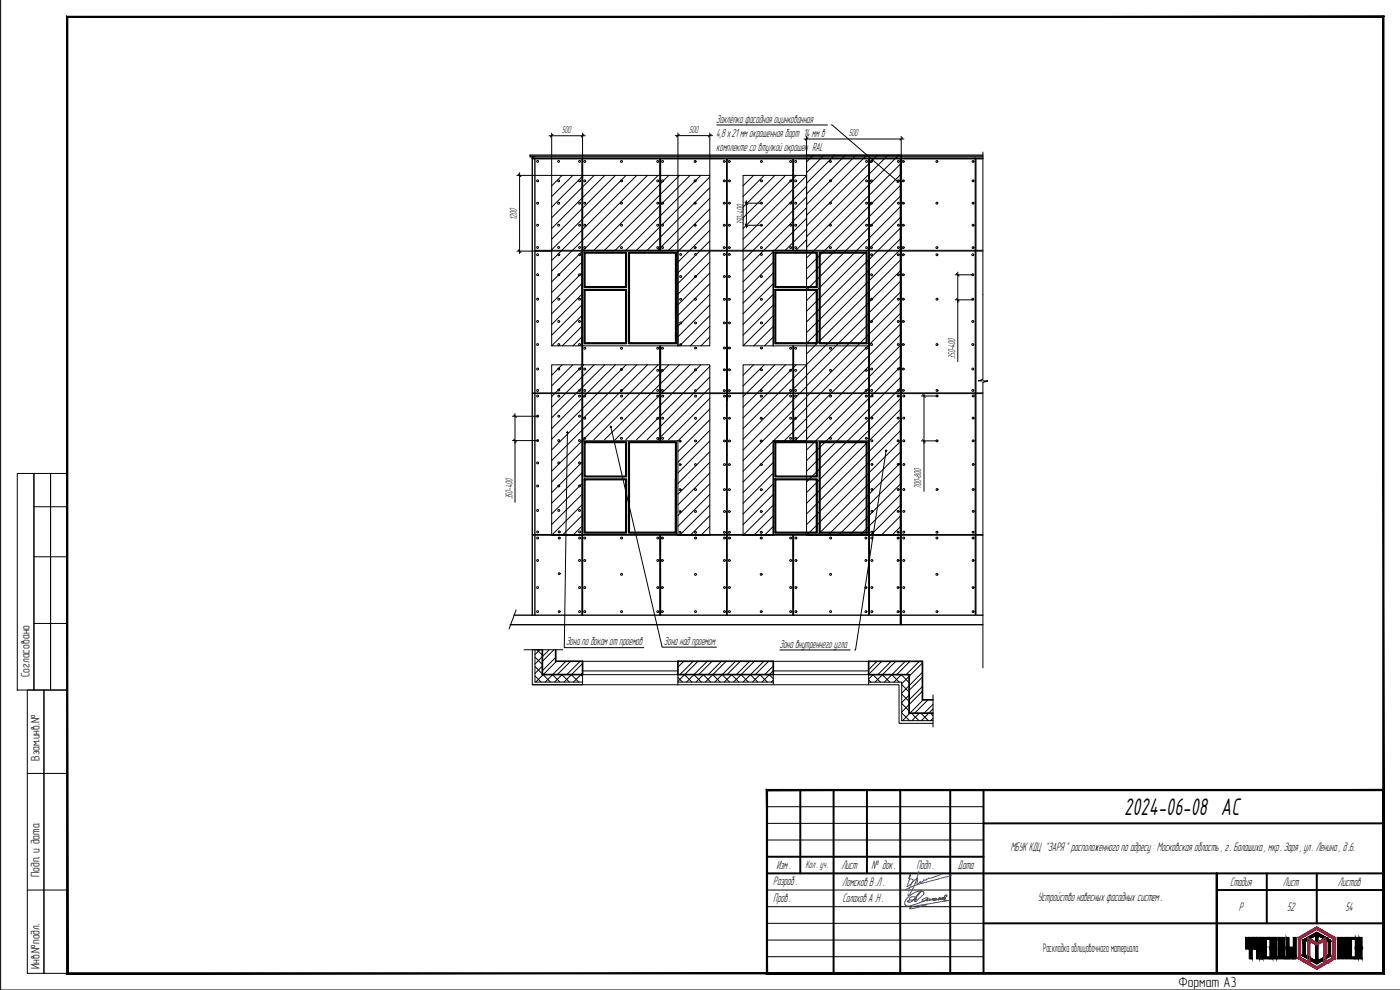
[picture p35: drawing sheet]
<svg xmlns="http://www.w3.org/2000/svg" width="420mm" height="297mm" viewBox="0 0 420 297" stroke-linecap="round" stroke-linejoin="round" font-family="sans-serif">
<defs><g id="words">
<text font-size="7.9" x="337.4" y="244.5">2024-06-08 АС</text>
<text font-size="4.4" x="353.7" y="296">Формат А3</text>
<g font-size="3.8">
<text x="303.2" y="255.4">МБУК КДЦ &quot;ЗАРЯ &quot; расположенного по адресу : Московская область , г. Балашиха , мкр. Заря , ул. Ленина , д .6.</text>
<text x="233" y="260.8">Изм .</text>
<text x="252.5" y="260.8">Лист</text>
<text x="261.5" y="260.8">№ док .</text>
<text x="275.1" y="260.8">Подп .</text>
<text x="287.5" y="260.7">Дата</text>
<text x="232.1" y="265.6">Разраб .</text>
<text x="252.8" y="265.7">Ломсков В .Л .</text>
<text x="369.1" y="265.8">Стадия</text>
<text x="385" y="265.8">Лист</text>
<text x="401.5" y="265.8">Листов</text>
<text x="232.1" y="270.6">Пров .</text>
<text x="252.8" y="270.7">Салахов А .Н .</text>
<text x="311.5" y="270.3">Устройство навесных фасадных систем .</text>
<text x="371.8" y="273.3">Р</text>
<text x="386.3" y="273.3">52</text>
<text x="403.8" y="273.3">54</text>
</g>
<g font-size="3.7">
<text x="8.9" y="203.2" transform="rotate(-90 8.9 203.2)">Согласовано</text>
<text x="11.9" y="228.2" transform="rotate(-90 11.9 228.2)">Взам.инв.№</text>
<text x="11.9" y="263.2" transform="rotate(-90 11.9 263.2)">Подп. и дата</text>
<text x="313.1" y="285.8">Раскладка облицовочного материала</text>
<text x="11.9" y="290.7" transform="rotate(-90 11.9 290.7)">Инв.№подл.</text>
</g>
<g font-size="3.6">
<text x="215" y="36.8">Заклёпка фасадная оцинкованная</text>
<text x="215" y="41">4,8 х21 мм окрашенная борт 14</text>
<text x="243.6" y="41">мм в</text>
<text x="215" y="45.2">комплекте со втулкой окрашен</text>
<text x="243.7" y="45.2">RAL</text>
<text x="169.9" y="193.6">Зона по бокам от проемов</text>
<text x="199.2" y="193.4">Зона над проемом</text>
<text x="233.9" y="194.3">Зона внутреннего угла</text>
</g>
<text font-size="3.3" x="241.7" y="260.3">Кол . уч.</text>
<g font-size="3">
<text x="168.6" y="39.9">500</text>
<text x="206.8" y="39.9">500</text>
<text x="254.7" y="40.9">500</text>
<text x="155.1" y="65.9" transform="rotate(-90 155.1 65.9)">1200</text>
<text x="223.2" y="67.5" transform="rotate(-90 223.2 67.5)">350-400</text>
<text x="286.6" y="107.6" transform="rotate(-90 286.6 107.6)">350-400</text>
<text x="153.8" y="149.8" transform="rotate(-90 153.8 149.8)">350-400</text>
<text x="276.5" y="146.8" transform="rotate(-90 276.5 146.8)">700-800</text>
</g>
</g></defs>
<path d="M295 45.6v68.2l-1.4 .5h2.9l-1.5 .5v85.6M154.9 183l-2.1 5.7" fill="none" stroke="#000" stroke-width=".3"/>
<!-- layer: 0 -->
<g fill="none" stroke="#000" stroke-width=".4">
<path d="M159.7 47.6h135.3zM160.5 47.1h-.8v137.5M160.5 47.6v137M174.8 47.6v137M198.2 47.6v27.5M238.1 47.6v27.5M260.9 47.6v136.8M270.5 46.6v140.8M292.9 47.6v136.8M295 46.6h-135.9v.5h135.9M175.3 75.7h12.7v10.5h-12.7zM175.6 75.9h12.2v10.1h-12.2z"/>
<path d="M188.7 75.7h14.3v27.4h-14.3zM188.9 75.9h13.8v27h-13.8zM203.5 75.4v28.4M232.1 75.4v28.4M232.6 75.7h12.7v10.5h-12.7zM232.8 75.9h12.2v10.1h-12.2zM245.9 75.7h14.3v27.4h-14.3zM246.1 75.9h13.9v27h-13.9zM260.7 75.2v28.6M175.3 86.9h12.7v16.2h-12.7zM175.6 87.1h12.2v15.8h-12.2zM232.6 86.9h12.7v16.2h-12.7z"/>
<path d="M232.8 87.1h12.2v15.8h-12.2zM198.2 103.8v28.5M238.1 103.8v28.5M175.3 132.6h12.7v10.5h-12.7zM175.6 132.8h12.2v10.1h-12.2zM232.1 132.3v28.3M232.6 132.6h12.7v10.5h-12.7zM232.8 132.8h12.2v10.1h-12.2zM245.9 132.6h14.3v27.3h-14.3zM246.1 132.8h13.9v26.9h-13.9zM260.7 132.3v28.3M175.3 143.7h12.7v16.2h-12.7z"/>
<path d="M175.6 143.9h12.2v15.8h-12.2zM202.7 143.8v15.9h-13.8v-26.9h13.8v26.9M203 143.8v16.1h-14.3v-27.3h14.3v27.3M232.6 143.7h12.7v16.2h-12.7zM232.8 143.9h12.2v15.8h-12.2zM198.2 160.6v24M238.1 160.6v24M153.1 187.4h141.9M154.3 184.6h140.7"/>
</g>
<g fill="none" stroke="#000" stroke-width=".3">
<path d="M.2 .1v296.9h420M165.6 39.9v12.7h-10.5M174.8 39.9v7.7M203.5 39.9v35.5M213 39.9v12.7M215.1 37.5h33.2M249.5 37.5h.2l19.7 17M155.5 52.2l.8 .8M155.9 51.8v24.3M164.8 40.7h10.8M165.6 52.6h47.4v51.2h-9.5v-28.7h-28.9v28.7h-9zM166 40.3l-.8 .8"/>
<path d="M168.7 52.6l-3.1 3.2M171.9 52.6l-6.3 6.4M174.6 47.6v137M175.1 52.6l-9.5 9.6M175.2 40.3l-.8 .8M178.3 52.6l-12.7 12.7M181.5 52.6l-15.9 16M184.7 52.6l-19.1 19.2M187.9 52.6l-22.3 22.4M191.1 52.6l-25.5 25.6M194.3 52.6l-28.7 28.8M197.5 52.6l-22.5 22.5"/>
<path d="M198 47.6v27.5M200.7 52.6l-22.5 22.5M202.6 40.7h11.2M203.9 40.3l-.8 .8M203.9 52.6l-22.5 22.5M207.1 52.6l-22.5 22.5M210.3 52.6l-22.5 22.5M213 53.1l-22 22M213 56.3l-18.8 18.8M213 59.5l-15.6 15.6M213.4 40.3l-.8 .8M218 47.6v137"/>
<path d="M218.3 47.6v137M223 52.6h19.1v22.5h-10v28.7h-9.1zM226.1 52.6l-3.1 3.2M229.4 52.6l-6.4 6.4M232.6 52.6l-9.6 9.6M235.8 52.6l-12.8 12.7M237.9 47.6v27.5M239 52.6l-16 16M241.3 41.7h30M242.1 52.7l-19.1 19.1M242.1 55.9l-19.1 19.1M242.1 59.1l-19.1 19.1"/>
<path d="M242.1 40.9v119.7M242.1 46.6h28.4M242.5 41.3l-.8 .8M244.1 46.6l-2 2M247.3 46.6l-5.2 5.2M250.5 46.6l-8.4 8.4M253.7 46.6l-11.6 11.6M256.9 46.6l-14.8 14.8M260.1 46.6l-18 18M260.7 47.3v137.1M263.3 46.6l-21.2 21.2M266.5 46.6l-24.4 24.4"/>
<path d="M269.7 46.6l-27.6 27.6M270.5 49l-28.4 28.4M270.5 52.2l-28.4 28.4M270.5 55.4l-28.4 28.4M270.5 58.6l-28.4 28.4M270.5 40.9v11.7M270.9 41.3l-.8 .8M292.7 47.3v137.1M155.1 75.3h139.9M155.5 74.9l.8 .8M160.7 75.1h134.3M174.6 75.5l-9 9.1"/>
<path d="M174.6 78.7l-9 9.1M213 62.7l-12.4 12.4M213 65.9l-9.5 9.6M213 69.1l-9.5 9.6M213 72.3l-9.5 9.6M213 75.5l-9.5 9.6M213 78.7l-9.5 9.6M223.2 61h5.3M223.2 67.6h5.3M223.6 60.6l.8 .8M223.6 67.2l.8 .8M224 60.2v8.2"/>
<path d="M232.1 75.5l-9.1 9.1M232.1 78.7l-9.1 9.1M242.1 62.3l-19.1 19.1M242.1 65.5l-9.6 9.6M242.1 68.7l-6.4 6.4M242.1 71.9l-3.2 3.2M270.5 61.8l-28.4 28.4M270.5 65l-28.4 28.4M270.5 68.2l-28.4 28.4M270.5 71.4l-28.4 28.4M270.5 74.6l-28.4 28.4M270.5 77.8l-28.4 28.4"/>
<path d="M174.6 81.9l-9 9.1M174.6 85.1l-9 9.1M174.6 88.3l-9 9.1M174.6 91.5l-9 9.1M174.6 94.7l-9 9.1M174.6 97.9l-5.8 5.9M213 81.9l-9.5 9.6M213 85.1l-9.5 9.6M213 88.3l-9.5 9.6M213 91.5l-9.5 9.6M213 94.7l-9 9.1M213 97.9l-5.8 5.9"/>
<path d="M232.1 81.9l-9.1 9.1M232.1 85.1l-9.1 9.1M232.1 88.3l-9.1 9.1M232.1 91.5l-9.1 9.1M232.1 94.7l-9.1 9.1M232.1 97.9l-5.9 5.9M270.5 81l-28.4 28.4M270.5 84.2l-28.4 28.4M270.5 87.4l-28.4 28.4M270.5 90.6l-28.4 28.4M270.5 93.8l-28.4 28.4M270.5 97l-28.4 28.4"/>
<path d="M286.6 82.5h5.4M286.6 90h5.4M287 82l.8 .9M287 89.6l.8 .8M287.4 81.6v26.9M159.7 117.9h135.3M159.7 118.1h135.3M168.7 109.5l-3.1 3.1M171.9 109.5l-6.3 6.3M174.6 103.8h28.9M174.6 101.1l-2.6 2.7M175.1 109.5l-9.5 9.5"/>
<path d="M178.3 109.5l-12.7 12.7M181.5 109.5l-15.9 15.9M184.7 109.5l-19.1 19.1M187.9 109.5l-22.3 22.3M191.1 109.5l-25.5 25.5M194.3 109.5l-28.7 28.7M197.5 109.5l-22.5 22.4M198 103.8v28.5M200.7 109.5l-22.5 22.4M203.9 109.5l-22.5 22.4M207.1 109.5l-22.5 22.4M210.3 109.5l-22.5 22.4"/>
<path d="M213 101.1l-2.6 2.7M213 109.9l-22 22M213 113.1l-18.8 18.8M213 116.3l-15.6 15.6M213 119.5l-12.4 12.4M223 109.5h19.1v22.8h-10v28.3h-9.1zM226.1 109.5l-3.1 3.1M229.4 109.5l-6.4 6.3M232.1 103.8h28.6M232.1 101.1l-2.7 2.7M232.6 109.5l-9.6 9.5M235.8 109.5l-12.8 12.7"/>
<path d="M237.9 103.8v28.5M239 109.5l-16 15.9M242.1 109.5l-19.1 19.1M242.1 112.7l-19.1 19.1M242.1 116l-19.1 19M242.1 119.2l-19.1 19M270.5 100.2l-28.4 28.4M270.5 103.4l-28.4 28.4M270.5 106.6l-28.4 28.4M270.5 109.8l-28.4 28.4M270.5 113l-28.4 28.4M270.5 116.2l-28.4 28.4"/>
<path d="M270.5 119.4l-28.4 28.4M276.5 118.8h4.7M276.9 118.4l.8 .8M277.3 118v29.4M153.8 124.9h7.6M153.8 132.2h7.6M154.2 124.5l.8 .8M154.2 131.8l.8 .8M154.6 124.1v26.6M170.3 129.8l-.9 64.5h23.8M174.6 132.3l-9 9.1M174.6 135.5l-9 9.1"/>
<path d="M174.6 138.7l-9 9.1M183.3 128.1l15.4 66.1h16.3M213 122.7l-9.5 9.6h-28.7M213 125.9l-9.5 9.6M213 129.1l-9.5 9.6M213 132.3l-9.5 9.6M213 135.5l-9.5 9.6M213 138.7l-9.5 9.6M232.1 132.3h28.6M232.1 132.3l-9.1 9.1M232.1 135.6l-9.1 9M232.1 138.8l-9.1 9"/>
<path d="M242.1 122.4l-9.9 9.9M242.1 125.5l-6.7 6.8M242.1 128.7l-3.6 3.6M242.1 132l-.4 .3M265.9 135.2l-9.1 59.8h-.3M270.5 122.6l-28.4 28.4M270.5 125.8l-28.4 28.4M270.5 129l-28.4 28.4M270.5 132.2l-28.4 28.4M270.5 135.4l-25.2 25.2M270.5 138.6l-22 22M276.5 132.3h4.7"/>
<path d="M276.9 131.9l.8 .8M5.2 142.1h5v64.9h-5zM10.2 142.1h5v64.9h-5zM10.2 152h10M15.2 142.1h5v64.9h-5zM174.6 141.9l-9 9.1M174.6 145.1l-9 9.1M174.6 148.3l-9 9.1M174.6 151.5l-9 9.1M174.6 154.7l-5.8 5.9M174.6 157.9l-2.6 2.7M213 141.9l-9.5 9.6"/>
<path d="M213 145.1l-9.5 9.6M213 148.3l-9.5 9.6M213 151.5l-9 9.1M213 154.7l-5.8 5.9M213 157.9l-2.6 2.7M232.1 142l-9.1 9M232.1 145.1l-9.1 9.1M232.1 148.3l-9.1 9.1M232.1 151.6l-9.1 9M232.1 154.8l-5.9 5.8M232.1 158l-2.7 2.6M270.5 141.8l-18.8 18.8"/>
<path d="M270.5 145l-15.6 15.6M270.5 148.2l-12.4 12.4M270.5 151.4l-9.2 9.2M270.5 154.6l-6 6M270.5 157.8l-2.8 2.8M10.2 167.1h10M159.7 160.4h135.3M159.7 160.6h135.3M174.6 160.6h-9v-51.1h47.4v51.1h-9.5M198 160.6v24M237.9 160.6v24M10.2 187.1h10"/>
<path d="M234 195h21.1M8.2 207h5v85h-5zM13.2 207h7v85h-7zM8.2 232.1h12M8.2 267h12"/>
</g>
<path d="M203.5 132.3v28.3" fill="none" stroke="#000" stroke-width=".3"/>
<path d="M270.2 47.6v139.8" fill="none" stroke="#000" stroke-width=".4"/>
<g fill="none" stroke="#000" stroke-width=".3">
<path d="M157.3 195h11.6M160.5 200l2.3 2.2M160.5 197.2l2.3 2.2M161.2 195l1.6 1.6M162 195l-1.5 1.4M162.8 199.8l-2.3 2.3M164.8 195l-4.3 4.2M166.2 195l-3.4 3.4M166.8 197.2l-4 4M167 198.4l-6.2 6.2M169.9 198.4l-6.3 6.2M171.3 198.4l-4 4"/>
<path d="M174.1 198.4l-4 4M174.8 199.1l-5.5 5.5M203.8 198.4l-.3 .4M205.2 198.4l-1.7 1.8M208 198.4l-4 4M209.5 198.4l-6 6M212.3 198.4l-6.3 6.2M213.7 198.4l-4 4M216.5 198.4l-4 4M217.9 198.4l-4 4M220.8 198.4l-6.3 6.2M222.2 198.4l-4 4"/>
<path d="M225 198.4l-4 4M226.4 198.4l-6.2 6.2M229.3 198.4l-6.3 6.2M230.7 198.4l-4 4M232.1 199.8l-2.6 2.6M263.2 198.4l-2.5 2.5M264.6 198.4l-3.9 3.9M267.4 198.4l-4 4M268.8 198.4l-6.2 6.3M271.7 198.4l-6.3 6.3M273.1 198.4l-4 4M275.9 198.4l-4 4"/>
<path d="M276.8 198.9l-6.2 6.3M160.5 202.8l1.9 1.8M163 202.4l2.2 2.2M165.8 202.4l2.2 2.2M166.4 204.6l2.3-2.2 2.2 2.2M171.5 202.4l2.2 2.2M174.3 202.4l.5 .6M174.8 201.9l-2.7 2.7M203.5 203.3l1.3 1.3M205.4 202.4l2.2 2.2M208.2 202.4l2.3 2.2M211.1 202.4l2.2 2.2"/>
<path d="M211.1 202.4l-2.2 2.2M213.9 202.4l2.2 2.2M213.9 202.4l-2.2 2.2M216.7 202.4l2.2 2.2M219.5 202.4l2.3 2.2M219.6 202.4l-2.2 2.2M222.4 202.4l2.2 2.2M225.2 202.4l2.2 2.2M228 202.4l2.3 2.2M228.1 202.4l-2.3 2.2M230.9 202.4l1.2 1.2M232.1 201.3l-3.4 3.3"/>
<path d="M232.1 204.1l-.6 .5M260.7 203.8l1.3-1.4 2.2 2.3M260.7 203.9l.7 .8M264.8 202.4l2.2 2.3M267.6 202.4l2.3 2.3M268.3 204.7l2.2-2.3 2.3 2.4M270.6 213.9l2.3 2.3M270.6 211.1l2.2 2.2M270.6 208.2l2.2 2.3M270.6 205.4l2.2 2.2M272.8 208.6l-2.2 2.2M273.5 214l2.3 2.2"/>
<path d="M275.9 214l-2.2 2.2M276.4 214l2.2 2.2M276.8 201.7l-6.2 6.3M276.8 206l-4 4M276.8 203.1l-4 4M276.8 207.4l-6.2 6.2M277.1 210l-6.3 6.2M278.5 210l-4 4M279.2 214l.8 .8M280 211.3l-2.7 2.7M280 212.7l-3.5 3.5M280 215.5l-.7 .7"/>
</g>
<path d="M162.8 195v7.4h12v-4h-8v-3.4M203.5 198.4h28.6v4h-28.6zM280 210h-3.2v-11.6h-16.1v4h12.1v11.6h7.2" fill="none" stroke="#000" stroke-width=".51"/>
<g fill="none" stroke="#000" stroke-width=".3">
<path d="M160.5 195v9.6h14.3M162.8 195h-3.1v10.5h15.1v-3.1M174.8 198.4h28.7M232.1 198.4h28.6M159.7 205.5h110.1v11.5h10.2M174.8 201.3h28.7M175.1 202.4h28.4v3.1M203.5 204.6h28.6M232.1 202.4v3.1M232.1 201.3h28.6M232.3 202.4h28.4v3.1M260.7 204.7h9.9v11.5h9.4"/>
<path d="M280 208.5v9.7"/>
</g>
<g fill="none" stroke="#000" stroke-width=".3">
<circle cx="161.3" cy="54.2" r=".29"/>
<circle cx="161.3" cy="48.4" r=".29"/>
<circle cx="167.7" cy="48.4" r=".29"/>
<circle cx="167.7" cy="54.2" r=".29"/>
<circle cx="173.9" cy="48.4" r=".29"/>
<circle cx="173.9" cy="54.2" r=".29"/>
<circle cx="175.5" cy="54.3" r=".29"/>
<circle cx="175.5" cy="48.4" r=".29"/>
<circle cx="186.5" cy="54.3" r=".29"/>
<circle cx="186.5" cy="48.4" r=".29"/>
<circle cx="197.4" cy="48.4" r=".29"/>
<circle cx="197.4" cy="54.3" r=".29"/>
<circle cx="198.9" cy="54.3" r=".29"/>
<circle cx="198.9" cy="48.4" r=".29"/>
<circle cx="208.6" cy="54.3" r=".29"/>
<circle cx="208.6" cy="48.4" r=".29"/>
<circle cx="217.4" cy="54.3" r=".29"/>
<circle cx="217.4" cy="48.4" r=".29"/>
<circle cx="218.9" cy="48.4" r=".29"/>
<circle cx="218.9" cy="54.3" r=".29"/>
<circle cx="228.5" cy="48.4" r=".29"/>
<circle cx="228.5" cy="54.3" r=".29"/>
<circle cx="237.3" cy="48.4" r=".29"/>
<circle cx="237.3" cy="54.3" r=".29"/>
<circle cx="238.8" cy="48.4" r=".29"/>
<circle cx="238.8" cy="54.3" r=".29"/>
<circle cx="249.2" cy="54.3" r=".29"/>
<circle cx="249.2" cy="48.4" r=".29"/>
<circle cx="260.1" cy="54.3" r=".29"/>
<circle cx="260.1" cy="48.4" r=".29"/>
<circle cx="261.5" cy="54.3" r=".29"/>
<circle cx="261.5" cy="48.4" r=".29"/>
<circle cx="269.6" cy="48.4" r=".29"/>
<circle cx="269.6" cy="54.3" r=".29"/>
<circle cx="271.1" cy="48.4" r=".29"/>
<circle cx="271.1" cy="54.3" r=".29"/>
<circle cx="281.2" cy="48.4" r=".29"/>
<circle cx="292" cy="54.3" r=".29"/>
<circle cx="292" cy="48.4" r=".29"/>
<circle cx="161.3" cy="74.2" r=".29"/>
<circle cx="161.3" cy="67.6" r=".29"/>
<circle cx="161.3" cy="61" r=".29"/>
<circle cx="161.3" cy="76.4" r=".29"/>
<circle cx="167.7" cy="61" r=".29"/>
<circle cx="167.7" cy="74.2" r=".29"/>
<circle cx="167.7" cy="67.6" r=".29"/>
<circle cx="167.7" cy="76.4" r=".29"/>
<circle cx="173.9" cy="76.4" r=".29"/>
<circle cx="173.9" cy="74.2" r=".29"/>
<circle cx="173.9" cy="67.6" r=".29"/>
<circle cx="173.9" cy="61" r=".29"/>
<circle cx="175.5" cy="74.3" r=".29"/>
<circle cx="175.5" cy="67.6" r=".29"/>
<circle cx="175.5" cy="61" r=".29"/>
<circle cx="186.5" cy="67.6" r=".29"/>
<circle cx="186.5" cy="74.3" r=".29"/>
<circle cx="186.5" cy="61" r=".29"/>
<circle cx="197.4" cy="61" r=".29"/>
<circle cx="197.4" cy="67.6" r=".29"/>
<circle cx="197.4" cy="74.3" r=".29"/>
<circle cx="198.9" cy="67.6" r=".29"/>
<circle cx="198.9" cy="74.3" r=".29"/>
<circle cx="198.9" cy="61" r=".29"/>
<circle cx="204.3" cy="76.3" r=".29"/>
<circle cx="208.6" cy="67.6" r=".29"/>
<circle cx="208.6" cy="61" r=".29"/>
<circle cx="208.6" cy="74.3" r=".29"/>
<circle cx="208.7" cy="76.3" r=".29"/>
<circle cx="217.4" cy="74.3" r=".29"/>
<circle cx="217.4" cy="61" r=".29"/>
<circle cx="217.4" cy="67.6" r=".29"/>
<circle cx="217.4" cy="76.3" r=".29"/>
<circle cx="218.9" cy="61" r=".29"/>
<circle cx="218.9" cy="67.6" r=".29"/>
<circle cx="218.9" cy="74.3" r=".29"/>
<circle cx="218.9" cy="76.3" r=".29"/>
<circle cx="228.5" cy="61" r=".29"/>
<circle cx="228.5" cy="74.3" r=".29"/>
<circle cx="228.5" cy="67.6" r=".29"/>
<circle cx="228.5" cy="76.3" r=".29"/>
<circle cx="237.3" cy="61" r=".29"/>
<circle cx="237.3" cy="67.6" r=".29"/>
<circle cx="237.3" cy="74.3" r=".29"/>
<circle cx="238.8" cy="67.6" r=".29"/>
<circle cx="238.8" cy="61" r=".29"/>
<circle cx="238.8" cy="74.3" r=".29"/>
<circle cx="249.2" cy="61" r=".29"/>
<circle cx="249.2" cy="74.3" r=".29"/>
<circle cx="249.2" cy="67.6" r=".29"/>
<circle cx="260.1" cy="74.3" r=".29"/>
<circle cx="260.1" cy="61" r=".29"/>
<circle cx="260.1" cy="67.6" r=".29"/>
<circle cx="261.5" cy="74.3" r=".29"/>
<circle cx="261.5" cy="61" r=".29"/>
<circle cx="261.5" cy="67.6" r=".29"/>
<circle cx="261.6" cy="76.4" r=".29"/>
<circle cx="269.6" cy="76.4" r=".29"/>
<circle cx="269.6" cy="61" r=".29"/>
<circle cx="269.6" cy="67.6" r=".29"/>
<circle cx="269.6" cy="74.3" r=".29"/>
<circle cx="271.1" cy="67.6" r=".29"/>
<circle cx="271.1" cy="76.4" r=".29"/>
<circle cx="271.1" cy="74.3" r=".29"/>
<circle cx="271.1" cy="61" r=".29"/>
<circle cx="281.2" cy="61" r=".29"/>
<circle cx="281.2" cy="74.3" r=".29"/>
<circle cx="281.2" cy="76.4" r=".29"/>
<circle cx="291.9" cy="76.4" r=".29"/>
<circle cx="292" cy="61" r=".29"/>
<circle cx="292" cy="74.3" r=".29"/>
<circle cx="292" cy="67.6" r=".29"/>
<circle cx="161.3" cy="96.5" r=".29"/>
<circle cx="161.3" cy="89.8" r=".29"/>
<circle cx="161.3" cy="82.4" r=".29"/>
<circle cx="167.7" cy="89.8" r=".29"/>
<circle cx="167.7" cy="82.4" r=".29"/>
<circle cx="167.7" cy="96.5" r=".29"/>
<circle cx="173.9" cy="96.5" r=".29"/>
<circle cx="173.9" cy="89.8" r=".29"/>
<circle cx="173.9" cy="82.4" r=".29"/>
<circle cx="204.3" cy="83" r=".29"/>
<circle cx="204.3" cy="89.8" r=".29"/>
<circle cx="204.3" cy="96.9" r=".29"/>
<circle cx="208.7" cy="83" r=".29"/>
<circle cx="208.7" cy="89.8" r=".29"/>
<circle cx="208.7" cy="96.9" r=".29"/>
<circle cx="217.4" cy="96.9" r=".29"/>
<circle cx="217.4" cy="83" r=".29"/>
<circle cx="217.4" cy="89.8" r=".29"/>
<circle cx="218.9" cy="89.8" r=".29"/>
<circle cx="218.9" cy="83" r=".29"/>
<circle cx="218.9" cy="96.9" r=".29"/>
<circle cx="228.5" cy="83" r=".29"/>
<circle cx="228.5" cy="89.8" r=".29"/>
<circle cx="228.5" cy="96.9" r=".29"/>
<circle cx="261.6" cy="96.5" r=".29"/>
<circle cx="261.6" cy="89.8" r=".29"/>
<circle cx="261.6" cy="82.4" r=".29"/>
<circle cx="269.6" cy="96.5" r=".29"/>
<circle cx="269.6" cy="82.4" r=".29"/>
<circle cx="269.6" cy="89.8" r=".29"/>
<circle cx="271.1" cy="96.5" r=".29"/>
<circle cx="271.1" cy="82.4" r=".29"/>
<circle cx="271.1" cy="89.8" r=".29"/>
<circle cx="281.2" cy="89.8" r=".29"/>
<circle cx="291.9" cy="96.5" r=".29"/>
<circle cx="291.9" cy="82.4" r=".29"/>
<circle cx="291.9" cy="89.8" r=".29"/>
<circle cx="161.3" cy="118.8" r=".29"/>
<circle cx="161.3" cy="117.2" r=".29"/>
<circle cx="161.3" cy="110.7" r=".29"/>
<circle cx="161.3" cy="103.4" r=".29"/>
<circle cx="167.7" cy="110.7" r=".29"/>
<circle cx="167.7" cy="103.4" r=".29"/>
<circle cx="167.7" cy="118.8" r=".29"/>
<circle cx="167.7" cy="117" r=".29"/>
<circle cx="173.9" cy="110.7" r=".29"/>
<circle cx="173.9" cy="103.4" r=".29"/>
<circle cx="173.9" cy="118.8" r=".29"/>
<circle cx="173.9" cy="117.2" r=".29"/>
<circle cx="175.5" cy="118.8" r=".29"/>
<circle cx="175.5" cy="104.5" r=".29"/>
<circle cx="175.5" cy="117.2" r=".29"/>
<circle cx="175.5" cy="110.7" r=".29"/>
<circle cx="186.5" cy="117.2" r=".29"/>
<circle cx="186.5" cy="110.8" r=".29"/>
<circle cx="186.5" cy="118.8" r=".29"/>
<circle cx="186.5" cy="104.5" r=".29"/>
<circle cx="197.4" cy="118.8" r=".29"/>
<circle cx="197.4" cy="104.5" r=".29"/>
<circle cx="197.4" cy="111.1" r=".29"/>
<circle cx="197.4" cy="117.2" r=".29"/>
<circle cx="198.8" cy="111.1" r=".29"/>
<circle cx="198.8" cy="117.2" r=".29"/>
<circle cx="198.8" cy="104.5" r=".29"/>
<circle cx="198.9" cy="118.8" r=".29"/>
<circle cx="204.3" cy="103.4" r=".29"/>
<circle cx="208.7" cy="117.2" r=".29"/>
<circle cx="208.7" cy="118.8" r=".29"/>
<circle cx="208.7" cy="111" r=".29"/>
<circle cx="208.7" cy="104.4" r=".29"/>
<circle cx="217.4" cy="117.2" r=".29"/>
<circle cx="217.4" cy="104.4" r=".29"/>
<circle cx="217.4" cy="111" r=".29"/>
<circle cx="217.4" cy="118.8" r=".29"/>
<circle cx="218.9" cy="117.2" r=".29"/>
<circle cx="218.9" cy="104.4" r=".29"/>
<circle cx="218.9" cy="111" r=".29"/>
<circle cx="218.9" cy="118.8" r=".29"/>
<circle cx="228.5" cy="118.8" r=".29"/>
<circle cx="228.5" cy="117.2" r=".29"/>
<circle cx="228.5" cy="104.4" r=".29"/>
<circle cx="228.5" cy="111" r=".29"/>
<circle cx="237.3" cy="111.1" r=".29"/>
<circle cx="237.3" cy="117.2" r=".29"/>
<circle cx="237.3" cy="118.8" r=".29"/>
<circle cx="237.3" cy="104.5" r=".29"/>
<circle cx="238.8" cy="111.1" r=".29"/>
<circle cx="238.8" cy="118.8" r=".29"/>
<circle cx="238.8" cy="104.5" r=".29"/>
<circle cx="238.8" cy="117.2" r=".29"/>
<circle cx="249.2" cy="111.1" r=".29"/>
<circle cx="249.2" cy="117.2" r=".29"/>
<circle cx="249.2" cy="118.8" r=".29"/>
<circle cx="249.2" cy="104.5" r=".29"/>
<circle cx="260" cy="111.1" r=".29"/>
<circle cx="260" cy="117.2" r=".29"/>
<circle cx="260" cy="118.8" r=".29"/>
<circle cx="260" cy="104.5" r=".29"/>
<circle cx="261.6" cy="110.7" r=".29"/>
<circle cx="261.6" cy="103.4" r=".29"/>
<circle cx="261.6" cy="117.2" r=".29"/>
<circle cx="261.7" cy="118.8" r=".29"/>
<circle cx="269.5" cy="118.8" r=".29"/>
<circle cx="269.6" cy="110.7" r=".29"/>
<circle cx="269.6" cy="103.4" r=".29"/>
<circle cx="269.6" cy="117.2" r=".29"/>
<circle cx="271.1" cy="103.4" r=".29"/>
<circle cx="271.1" cy="110.7" r=".29"/>
<circle cx="271.1" cy="117.2" r=".29"/>
<circle cx="271.2" cy="118.8" r=".29"/>
<circle cx="281.2" cy="103.4" r=".29"/>
<circle cx="281.2" cy="117.2" r=".29"/>
<circle cx="281.2" cy="118.8" r=".29"/>
<circle cx="291.9" cy="110.7" r=".29"/>
<circle cx="291.9" cy="103.4" r=".29"/>
<circle cx="292" cy="117.2" r=".29"/>
<circle cx="292.1" cy="118.8" r=".29"/>
<circle cx="161.3" cy="132.2" r=".29"/>
<circle cx="161.3" cy="138.9" r=".29"/>
<circle cx="161.3" cy="124.9" r=".29"/>
<circle cx="167.7" cy="132.2" r=".29"/>
<circle cx="167.7" cy="124.9" r=".29"/>
<circle cx="167.7" cy="138.9" r=".29"/>
<circle cx="173.9" cy="138.9" r=".29"/>
<circle cx="173.9" cy="132.2" r=".29"/>
<circle cx="173.9" cy="124.9" r=".29"/>
<circle cx="175.5" cy="131.5" r=".29"/>
<circle cx="175.5" cy="125.5" r=".29"/>
<circle cx="186.5" cy="131.5" r=".29"/>
<circle cx="186.5" cy="125.5" r=".29"/>
<circle cx="197.4" cy="131.5" r=".29"/>
<circle cx="197.4" cy="125.5" r=".29"/>
<circle cx="198.9" cy="131.5" r=".29"/>
<circle cx="198.9" cy="125.5" r=".29"/>
<circle cx="204.1" cy="132.4" r=".29"/>
<circle cx="204.1" cy="139.4" r=".29"/>
<circle cx="208.7" cy="132.3" r=".29"/>
<circle cx="208.7" cy="125.5" r=".29"/>
<circle cx="208.7" cy="139.4" r=".29"/>
<circle cx="217.4" cy="132.3" r=".29"/>
<circle cx="217.4" cy="125.5" r=".29"/>
<circle cx="217.4" cy="139.4" r=".29"/>
<circle cx="218.9" cy="139.4" r=".29"/>
<circle cx="218.9" cy="125.5" r=".29"/>
<circle cx="218.9" cy="132.3" r=".29"/>
<circle cx="228.4" cy="125.5" r=".29"/>
<circle cx="228.4" cy="132.3" r=".29"/>
<circle cx="228.5" cy="139.4" r=".29"/>
<circle cx="237.3" cy="125.5" r=".29"/>
<circle cx="237.3" cy="131.5" r=".29"/>
<circle cx="238.8" cy="131.5" r=".29"/>
<circle cx="238.8" cy="125.5" r=".29"/>
<circle cx="249.2" cy="125.5" r=".29"/>
<circle cx="249.2" cy="131.5" r=".29"/>
<circle cx="260" cy="125.5" r=".29"/>
<circle cx="260" cy="131.5" r=".29"/>
<circle cx="261.7" cy="132.3" r=".29"/>
<circle cx="261.7" cy="125.5" r=".29"/>
<circle cx="261.7" cy="139.4" r=".29"/>
<circle cx="269.5" cy="125.5" r=".29"/>
<circle cx="269.5" cy="132.3" r=".29"/>
<circle cx="269.5" cy="139.4" r=".29"/>
<circle cx="271.2" cy="132.3" r=".29"/>
<circle cx="271.2" cy="125.5" r=".29"/>
<circle cx="271.2" cy="139.4" r=".29"/>
<circle cx="281.2" cy="132.3" r=".29"/>
<circle cx="292" cy="132.3" r=".29"/>
<circle cx="292" cy="125.5" r=".29"/>
<circle cx="292.1" cy="139.4" r=".29"/>
<circle cx="161.3" cy="159.6" r=".29"/>
<circle cx="161.3" cy="145.8" r=".29"/>
<circle cx="161.3" cy="153.2" r=".29"/>
<circle cx="167.7" cy="153.2" r=".29"/>
<circle cx="167.7" cy="145.8" r=".29"/>
<circle cx="167.8" cy="159.6" r=".29"/>
<circle cx="173.9" cy="153.2" r=".29"/>
<circle cx="173.9" cy="145.8" r=".29"/>
<circle cx="173.9" cy="159.6" r=".29"/>
<circle cx="204.1" cy="159.7" r=".29"/>
<circle cx="204.1" cy="146.9" r=".29"/>
<circle cx="204.1" cy="153.5" r=".29"/>
<circle cx="208.7" cy="159.7" r=".29"/>
<circle cx="208.7" cy="146.9" r=".29"/>
<circle cx="208.7" cy="153.5" r=".29"/>
<circle cx="217.4" cy="159.7" r=".29"/>
<circle cx="217.4" cy="153.5" r=".29"/>
<circle cx="217.4" cy="146.9" r=".29"/>
<circle cx="218.9" cy="159.7" r=".29"/>
<circle cx="218.9" cy="146.9" r=".29"/>
<circle cx="218.9" cy="153.5" r=".29"/>
<circle cx="228.4" cy="159.7" r=".29"/>
<circle cx="228.5" cy="146.9" r=".29"/>
<circle cx="228.5" cy="153.5" r=".29"/>
<circle cx="261.7" cy="159.7" r=".29"/>
<circle cx="261.7" cy="146.9" r=".29"/>
<circle cx="261.7" cy="153.4" r=".29"/>
<circle cx="269.5" cy="159.7" r=".29"/>
<circle cx="269.5" cy="146.9" r=".29"/>
<circle cx="269.5" cy="153.4" r=".29"/>
<circle cx="271.2" cy="159.7" r=".29"/>
<circle cx="271.2" cy="153.4" r=".29"/>
<circle cx="271.2" cy="146.9" r=".29"/>
<circle cx="281.2" cy="159.7" r=".29"/>
<circle cx="281.2" cy="146.9" r=".29"/>
<circle cx="292" cy="159.7" r=".29"/>
<circle cx="292.1" cy="146.9" r=".29"/>
<circle cx="292.1" cy="153.4" r=".29"/>
<circle cx="161.3" cy="161.4" r=".29"/>
<circle cx="161.3" cy="176.3" r=".29"/>
<circle cx="161.3" cy="168.2" r=".29"/>
<circle cx="167.8" cy="172.1" r=".29"/>
<circle cx="167.8" cy="161.4" r=".29"/>
<circle cx="173.9" cy="168.2" r=".29"/>
<circle cx="173.9" cy="161.4" r=".29"/>
<circle cx="173.9" cy="176.3" r=".29"/>
<circle cx="175.5" cy="168.2" r=".29"/>
<circle cx="175.5" cy="161.4" r=".29"/>
<circle cx="175.5" cy="176.3" r=".29"/>
<circle cx="186.5" cy="172.3" r=".29"/>
<circle cx="186.5" cy="161.4" r=".29"/>
<circle cx="197.4" cy="161.4" r=".29"/>
<circle cx="197.4" cy="176.3" r=".29"/>
<circle cx="197.4" cy="168.2" r=".29"/>
<circle cx="198.8" cy="168.2" r=".29"/>
<circle cx="198.8" cy="161.4" r=".29"/>
<circle cx="198.8" cy="176.3" r=".29"/>
<circle cx="208.7" cy="172.3" r=".29"/>
<circle cx="208.7" cy="161.4" r=".29"/>
<circle cx="217.4" cy="176.3" r=".29"/>
<circle cx="217.4" cy="161.4" r=".29"/>
<circle cx="217.4" cy="168.2" r=".29"/>
<circle cx="218.9" cy="176.3" r=".29"/>
<circle cx="218.9" cy="161.4" r=".29"/>
<circle cx="218.9" cy="168.2" r=".29"/>
<circle cx="228.4" cy="161.4" r=".29"/>
<circle cx="228.4" cy="172.3" r=".29"/>
<circle cx="237.3" cy="168.2" r=".29"/>
<circle cx="237.3" cy="161.4" r=".29"/>
<circle cx="237.3" cy="176.3" r=".29"/>
<circle cx="238.9" cy="161.4" r=".29"/>
<circle cx="238.9" cy="176.3" r=".29"/>
<circle cx="238.9" cy="168.2" r=".29"/>
<circle cx="249.3" cy="172.3" r=".29"/>
<circle cx="249.3" cy="161.4" r=".29"/>
<circle cx="259.9" cy="161.4" r=".29"/>
<circle cx="259.9" cy="176.3" r=".29"/>
<circle cx="259.9" cy="168.2" r=".29"/>
<circle cx="261.7" cy="168.2" r=".29"/>
<circle cx="261.7" cy="161.4" r=".29"/>
<circle cx="261.7" cy="176.3" r=".29"/>
<circle cx="269.5" cy="168.2" r=".29"/>
<circle cx="269.5" cy="161.4" r=".29"/>
<circle cx="269.5" cy="176.3" r=".29"/>
<circle cx="271.2" cy="161.4" r=".29"/>
<circle cx="271.2" cy="176.3" r=".29"/>
<circle cx="271.2" cy="168.2" r=".29"/>
<circle cx="281.2" cy="161.4" r=".29"/>
<circle cx="281.2" cy="172.3" r=".29"/>
<circle cx="292" cy="168.2" r=".29"/>
<circle cx="292" cy="161.4" r=".29"/>
<circle cx="292" cy="176.3" r=".29"/>
<circle cx="161.3" cy="183.5" r=".29"/>
<circle cx="167.8" cy="183.5" r=".29"/>
<circle cx="173.9" cy="183.5" r=".29"/>
<circle cx="175.5" cy="183.5" r=".29"/>
<circle cx="186.5" cy="183.5" r=".29"/>
<circle cx="197.4" cy="183.5" r=".29"/>
<circle cx="198.8" cy="183.5" r=".29"/>
<circle cx="208.7" cy="183.5" r=".29"/>
<circle cx="217.4" cy="183.5" r=".29"/>
<circle cx="218.9" cy="183.5" r=".29"/>
<circle cx="228.4" cy="183.5" r=".29"/>
<circle cx="237.3" cy="183.5" r=".29"/>
<circle cx="238.9" cy="183.5" r=".29"/>
<circle cx="249.3" cy="183.5" r=".29"/>
<circle cx="259.9" cy="183.5" r=".29"/>
<circle cx="261.7" cy="183.5" r=".29"/>
<circle cx="269.5" cy="183.5" r=".29"/>
<circle cx="271.2" cy="183.5" r=".29"/>
<circle cx="281.2" cy="183.5" r=".29"/>
<circle cx="292" cy="183.5" r=".29"/>
</g>
<!-- layer: 0 -->
<g fill="#fff" stroke="#fff" stroke-width=".3">
<path d="M151.6 143.2v6.8h2.4zM151.6 143.2h2.4v6.8z"/>
<path d="M274.3 140v6.9h2.4zM274.3 140h2.4v6.9z"/>
<path d="M221 60.9v6.8h2.4zM221 60.9h2.4v6.8z"/>
<path d="M152.9 62v4h2.4zM152.9 62h2.4v4z"/>
<path d="M168.5 37.7v2.4l3.4-2.4zM168.5 40.1l3.4-2.4v2.4z"/>
<path d="M206.7 37.7v2.4l3.4-2.4zM206.7 40.1l3.4-2.4v2.4z"/>
<path d="M254.6 38.7v2.4l3.3-2.4zM254.6 41.1l3.3-2.4v2.4z"/>
<path d="M284.4 101v6.7h2.5zM284.4 101h2.5v6.7z"/>
</g>
<g fill="#000" stroke="#000" stroke-width=".3">
<path d="M230 236.9l.4 .3 185-.3zM230.4 237.2l185-.3-.4 .3zM415.4 236.9l-.4 .3 .4 55zM415 237.2l.4 55-.4-.3zM230 292.2h185.4l-.4-.3zM230 292.2l.4-.3h184.6zM230 236.9v55.3l.4-.3zM230 236.9l.4 .3v54.7z"/>
<path d="M20 292.2l395-.3h-394.6zM20 292.2l395-.3 .4 .3zM415 5.2v286.7l.4 .3zM415 5.2l.4-.3v287.3zM20.4 5.2h394.6l.4-.3zM20 4.9h395.4l-395 .3zM20 4.9l.4 287v-286.7zM20 4.9l.4 287-.4 .3z"/>
</g>
<g fill="none" stroke="#000" stroke-width=".59">
<path d="M230.2 237.1h185v54.9h-185zM240.2 237.1v25M250.2 237.1v54.9M260.2 237.1v25M270.2 237.1v54.9M285.2 237.1v54.9M295.2 237.1v54.9M230.2 257.1h65M295.2 247h120M230.2 262.1h185M295.2 277h120M365.2 267h50"/>
<path d="M380.2 262.1v14.9M395.2 262.1v14.9M365.2 292v-29.9v29.9"/>
</g>
<path d="M230.2 252h65M230.2 247h65M230.2 242h65M230.2 267h65M230.2 272h65M230.2 277h65M230.2 282.1h65M230.2 287h65" fill="none" stroke="#000" stroke-width=".3"/>
<g fill="#000" stroke="#000" stroke-width=".3">
<path d="M393.4 280.7l1.8-1 1.7 1zM378.2 287.7h.8zM391.7 287.3h.7v.4zM391.7 281.7l.7-.4v.4zM392.4 281.3h1.4l-.7 .4zM392.4 281.3l.7 .4zM393.1 287.3l.7 .4h-.7zM393.4 288.3h3.5l-1.7 1zM394.8 283.4l.4 .2h-.4zM395.2 283.6l.3-.2v.2zM396.5 281.3h1.4zM397.9 281.3l1.4 .8h-1.4z"/>
<path d="M373.9 281.8l.8 2.4v-2.4zM373.9 281.8l.8 2.4h-.8z"/>
<path d="M374.9 281.8l.9 2.4v-2.4zM374.9 281.8l.9 2.4h-.9z"/>
<path d="M374.9 284.7l.9 3v-3zM374.9 284.7l.9 3h-.9z"/>
<path d="M373.9 281.3l3 .5v-.5zM373.9 281.3l3 .5h-3z"/>
<path d="M376 281.8l.9 2.4v-2.4zM376 281.8l.9 2.4h-.9z"/>
<path d="M373.9 284.2l3 .5v-.5zM373.9 284.2l3 .5h-3z"/>
<path d="M377.1 281.8l.8 2.4v-2.4zM377.1 281.8l.8 2.4h-.8z"/>
<path d="M377.1 284.7l.8 3v-3zM377.1 284.7l.8 3h-.8z"/>
<path d="M377.1 281.3l1.9 .5v-.5zM377.1 281.3l1.9 .5h-1.9z"/>
<path d="M378.2 281.8l.8 2.4v-2.4zM378.2 281.8l.8 2.4h-.8z"/>
<path d="M377.1 284.2l1.9 .5v-.5zM377.1 284.2l1.9 .5h-1.9z"/>
<path d="M378.2 284.7l.8 3v-3zM378.2 284.7l.8 3h-.8z"/>
<path d="M379.3 281.8l.8 5.4v-5.4zM379.3 281.8l.8 5.4h-.8z"/>
<path d="M379.3 281.3l1.6 .5v-.5zM379.3 281.3l1.6 .5h-1.6z"/>
<path d="M379.3 287.2l1.6 .5v-.5zM379.3 287.2l1.6 .5h-1.6z"/>
<path d="M381.2 281.8l.8 2.4v-2.4zM381.2 281.8l.8 2.4h-.8z"/>
<path d="M381.2 284.7l.8 3v-3zM381.2 284.7l.8 3h-.8z"/>
<path d="M381.2 281.3l1.9 .5v-.5zM381.2 281.3l1.9 .5h-1.9z"/>
<path d="M382.2 281.8l.9 2.4v-2.4zM382.2 281.8l.9 2.4h-.9z"/>
<path d="M381.2 284.2l1.9 .5v-.5zM381.2 284.2l1.9 .5h-1.9z"/>
<path d="M382.2 284.7l.9 3v-3zM382.2 284.7l.9 3h-.9z"/>
<path d="M383.6 281.8l.8 5.4v-5.4zM383.6 281.8l.8 5.4h-.8z"/>
<path d="M383.6 281.3l1.9 .5v-.5zM383.6 281.3l1.9 .5h-1.9z"/>
<path d="M384.7 281.8l.8 5.4v-5.4zM384.7 281.8l.8 5.4h-.8z"/>
<path d="M383.3 287.2l2.4 .5v-.5zM383.3 287.2l2.4 .5h-2.4z"/>
<path d="M386 281.3l.8 2.9v-2.9zM386 281.3l.8 2.9h-.8z"/>
<path d="M386 284.7l.8 2.5v-2.5zM386 284.7l.8 2.5h-.8z"/>
<path d="M386 284.2l1.9 .5v-.5zM386 284.2l1.9 .5h-1.9z"/>
<path d="M387.1 284.7l.8 2.5v-2.5zM387.1 284.7l.8 2.5h-.8z"/>
<path d="M386 287.2l1.9 .5v-.5zM386 287.2l1.9 .5h-1.9z"/>
<path d="M388.2 281.3l.8 6.4v-6.4zM388.2 281.3l.8 6.4h-.8z"/>
<path d="M391 282.5l.7 4v-4zM391 282.5l.7 4h-.7z"/>
<path d="M391 286.5l1.4 .4-.7-.4zM391 286.5l1.4 .4h-1.4z"/>
<path d="M391.7 281.7l.7 .4v-.4zM391 282.1l.7-.4 .7 .4z"/>
<path d="M391 282.1l.7 .4 .7-.4zM391 282.1l.7 .4h-.7z"/>
<path d="M391 286.9l1.4 .4v-.4zM391 286.9l1.4 .4h-.7z"/>
<path d="M393.1 288.1h1.4zM393.1 288.1h1.4z"/>
<path d="M393.1 287.7l1.4 .4-.7-.4zM393.1 287.7l1.4 .4h-1.4z"/>
<path d="M392.4 281.3h1.4zM392.4 281.3h1.4z"/>
<path d="M393.1 288.1l1.7 .2-.3-.2zM393.1 288.1l1.7 .2h-1.4z"/>
<path d="M393.4 280.7l.4 .6 1-.6zM392.4 281.3l1-.6 .4 .6z"/>
<path d="M394.8 282.7h.7zM394.8 282.7h.7z"/>
<path d="M394.8 280.7l.7 .6v-.6zM394.8 280.7l.7 .6h-.7z"/>
<path d="M394.8 281.3l.7 1.4v-1.4zM394.8 281.3l.7 1.4h-.7zM394.8 282.7l.4 .2 .3-.2z"/>
<path d="M394.8 283.6l.7 4.5v-4.5zM394.8 283.6l.7 4.5h-.7z"/>
<path d="M394.8 288.1l.7 .2v-.2zM394.8 288.1l.7 .2h-.7z"/>
<path d="M396.5 281.3h1.4zM396.6 281.3h1.3l-.7 .4z"/>
<path d="M395.5 280.7l2.4 .6-1-.6zM395.5 280.7l2.4 .6h-1.4z"/>
<path d="M397.3 287.3v.8zM395.9 288.1l1.4-.8v.8z"/>
<path d="M395.9 288.1l1 .2 .4-.2zM395.5 288.3l.4-.2 1 .2z"/>
<path d="M397.9 286.9h1.4zM397.9 286.9h1.4z"/>
<path d="M397.9 282.1h1.4zM397.9 282.1h1.4z"/>
<path d="M397.9 282.1l1.4 .4v-.4zM397.9 282.1l1.4 .4h-.7z"/>
<path d="M398.6 282.5l.7 4v-4zM398.6 282.5l.7 4h-.7z"/>
<path d="M398.6 286.5l.7 .4v-.4zM397.9 286.9l.7-.4 .7 .4zM397.9 286.9v.8l1.4-.8z"/>
<path d="M401.4 281.8l.9 5.9v-5.9zM401.4 281.8l.9 5.9h-.9z"/>
<path d="M402.5 281.8l.9 5.9v-5.9zM402.5 281.8l.9 5.9h-.9z"/>
<path d="M401.4 281.3l3.1 .5v-.5zM401.4 281.3l3.1 .5h-3.1z"/>
<path d="M403.6 281.8l.9 5.9v-5.9zM403.6 281.8l.9 5.9h-.9z"/>
<path d="M404.8 281.8l.8 5.4v-5.4zM404.8 281.8l.8 5.4h-.8z"/>
<path d="M404.8 281.3l1.7 .5v-.5zM404.8 281.3l1.7 .5h-1.7z"/>
<path d="M404.8 287.2l1.7 .5v-.5zM404.8 287.2l1.7 .5h-1.7z"/>
<path d="M406.8 281.3l.8 2.9v-2.9zM406.8 281.3l.8 2.9h-.8z"/>
<path d="M406.8 284.7l.8 3v-3zM406.8 284.7l.8 3h-.8z"/>
<path d="M406.8 284.5l1.9 .1zM406.8 284.5l1.9 .1z"/>
<path d="M407.9 281.3l.8 2.9v-2.9zM407.9 281.3l.8 2.9h-.8z"/>
<path d="M406.8 284.2l1.9 .1zM406.8 284.2l1.9 .1z"/>
<path d="M406.8 284.3h1.9zM406.8 284.3l1.7 .2z"/>
<path d="M406.8 284.6l1.9 .1zM406.8 284.6l1.9 .1z"/>
<path d="M407.9 284.7l.8 3v-3zM407.9 284.7l.8 3h-.8z"/>
</g>
<g fill="#dd0037" stroke="#dd0037" stroke-width=".3">
<path d="M393.8 278.9l1.4-.8 1.4 .8z"/>
<path d="M393.8 282.9h2.7l-1.3 .7z"/>
<path d="M393.8 290.1h2.8l-1.4 .8z"/>
<path d="M395.2 278.9l5.5 2.4-4.1-2.4zM395.2 278.9l5.5 2.4h-1.4z"/>
<path d="M391 281.3l4.2-2.4h-1.4zM389.7 281.3l4.1-2.4-2.8 2.4z"/>
<path d="M399.3 281.3h1.4zM399.3 281.3h1.4z"/>
<path d="M389.7 281.3h1.3zM389.6 281.3h1.4z"/>
<path d="M399.3 281.3l1.4 .4v-.4zM399.3 281.3l1.4 .4h-.7z"/>
<path d="M389.6 281.3l.7 .4 .7-.4zM389.6 281.3l.7 .4h-.7z"/>
<path d="M397.9 281.3v1.2zM395.9 282.5l2-1.2v1.2z"/>
<path d="M392.4 281.3l2.1 1.2zM392.4 281.3l2.1 1.2h-2.1z"/>
<path d="M395.9 282.5l.6 .4 .8-.4zM395.2 282.9l.7-.4 .6 .4z"/>
<path d="M393.1 282.5l2.1 .4-.7-.4zM393.1 282.5l2.1 .4h-1.4z"/>
<path d="M392.4 282.5l.7 .4v-.4zM392.4 282.5l.7 .4h-.7z"/>
<path d="M400 281.7l.7 5.6v-5.6zM400 281.7l.7 5.6h-.7z"/>
<path d="M389.6 281.7l.7 5.6v-5.6zM389.6 281.7l.7 5.6h-.7z"/>
<path d="M400 287.3l.7 .4v-.4zM399.3 287.7l.7-.4 .7 .4z"/>
<path d="M392.4 282.9l.7 4.8v-4.8zM392.4 282.9l.7 4.8h-.7z"/>
<path d="M389.6 287.3l1.4 .4-.7-.4zM389.6 287.3l1.4 .4h-1.4z"/>
<path d="M399.3 287.7v.8l1.4-.8zM397.9 288.5l1.4-.8v.8z"/>
<path d="M397.3 282.5l.6 6v-6zM397.3 282.5l.6 6h-.6z"/>
<path d="M392.4 287.7l.7 .8v-.8zM392.4 287.7l.7 .8h-.7z"/>
<path d="M389.6 287.7l2.8 .8-1.4-.8zM389.6 287.7l2.8 .8h-1.4z"/>
<path d="M391 288.5l2.1 .4v-.4zM391 288.5l2.1 .4h-1.4z"/>
<path d="M397.3 288.5l1.3 .4 .7-.4zM397.3 288.5l1.3 .4h-1.3z"/>
<path d="M397.3 288.9l-.7 1.2 2-1.2zM395.2 290.1l2.1-1.2-.7 1.2z"/>
<path d="M391.7 288.9l3.5 1.2-2.1-1.2zM391.7 288.9l3.5 1.2h-1.4z"/>
</g>
<g fill="none" stroke="#000" stroke-width=".3">
<path d="M373.9 281.3h3v3.4h-1.1v3h-.9v-3h-1zM374.7 281.8h.2v2.4h-.2zM375.8 281.8h.2v2.4h-.2zM377.1 281.3h1.9v6.4h-.8v-3h-.3v3h-.8zM377.9 281.8h.3v2.4h-.3zM379.3 281.3h1.6v.5h-.8v5.4h.8v.5h-1.6zM381.2 281.3h1.9v6.4h-.9v-3h-.2v3h-.8zM382 281.8h.2v2.4h-.2zM383.6 281.3h1.9v5.9h.2v.5h-2.4v-.5h.3zM384.4 281.8h.3v5.4h-.3zM386 281.3h.8v2.9h1.1v3.5h-1.9zM386.8 284.7h.3v2.5h-.3z"/>
<path d="M388.2 281.3h.8v6.4h-.8zM392.4 287.7l-1.4-.8v-4.8l4.2-2.4 4.1 2.4v4.8l-1.4 .8M392.4 282.1l-.7 .4v4l.7 .4M393.1 288.1l2.1 1.2 2.1-1.2M393.1 281.7l1.7-1v2M394.8 283.4v4.9l-1.7-1M395.5 283.4v4.9l1.8-1M397.2 281.7l-1.7-1v2M397.9 282.1l.7 .4v4l-.7 .4M401.4 281.3h3.1v6.4h-.9v-5.9h-.2v5.9h-.9v-5.9h-.2v5.9h-.9zM404.8 281.3h1.7v.5h-.9v5.4h.9v.5h-1.7zM406.8 281.3h.8v2.9h.3v-2.9h.8v3l-.2 .2 .2 .1v3.1h-.8v-3h-.3v3h-.8z"/>
</g>
<path d="M389.6 281.3l5.6-3.2 5.5 3.2v6.4l-5.5 3.2-5.6-3.2zM390.3 281.7l4.9-2.8 4.8 2.8v5.6l-2.1 1.2v-7.2l-2.7 1.6-2.8-1.6v7.2l-2.1-1.2zM393.1 282.5l2.1 1.1 2.1-1.1v6.4l-2.1 1.2-2.1-1.2z" fill="none" stroke="#dd0037" stroke-width=".3"/>
<path d="M272.7 270.5v-.4l-.3 .4 .3 .2 1.3-.5 2.4-2.8 .1 .1-1.8 2.2-.2 .7h.5l1.8-1.7 .4-.5 .1-.4-.4-.4-.8-.1-1.6 .5-1.9 1.3-1 1.4 .1 1.1 1 .3 2.7-.8 2.7-1.2 .3-.4-.4-.1-1 .4-.3 .6 .8-.1 .9-.8-.3 .8 1-.7-.1 .5h.2l.8-.6-.2 .6 .5-.4-.1 .4h.4l.4-.4-.4-.2-.3 .2-.1 .4 .9-.5v.5l.8-.7-.3 .6 .5-.6 .1 .2-.1-.1-.2 .3h.3l.4-.3-.2 .3 .2 .1 .4-.4-.2-.2-.3 .5 .7-.2 .9-.7 .1-.3-.2-.1-.5 .4-.4 1 .5-.1 .1-.3-.5 .2v.3l1.8 .2-11.2 1.8-.9 .6 1.3-.1 3.9-1M275.2 269.8l-2 .3-.3-.2v-.3l.7-.5h.7l.5 .3-.2 .7" fill="none" stroke="#00f" stroke-width=".3"/>
<g fill="none" stroke="#00f" stroke-width=".3">
<path d="M272.4 265.6l.8-3.2-.1 .2h.2l-.6 .9 .4 .2a.73 .73 0 0 1 1 .4 .73 .73 0 0 1-.5 .9l-1.4 .9M272.8 267.3v.1M272.9 266.8v.1M273.2 265.9l-.2 .7M273.3 265.6v.2M275.5 262l-1.3 4.2a4.6 4.6 0 0 1-1.6 2.6l-.1-.7M275.5 261.9l.3-.3-.1 .4M275.7 262.1v.1M277 265l-2.4 .7-2.9 1.3M277.7 264.8l-.6 .1M278.4 264.6l-.5 .1M280.7 264l-2.1 .5"/>
<path d="M281.2 263.8l-.4 .2M282.7 262.2l-5.1 1.9-.4-.1-.7 .8h-.3v-.3a.61 .61 0 0 1-1 .4l.1-1.3-1.4 .9-.5 1M285.3 262.5l.2 .2-.3 .1-3.9 1"/>
</g>
<use href="#words"/>
</svg>
